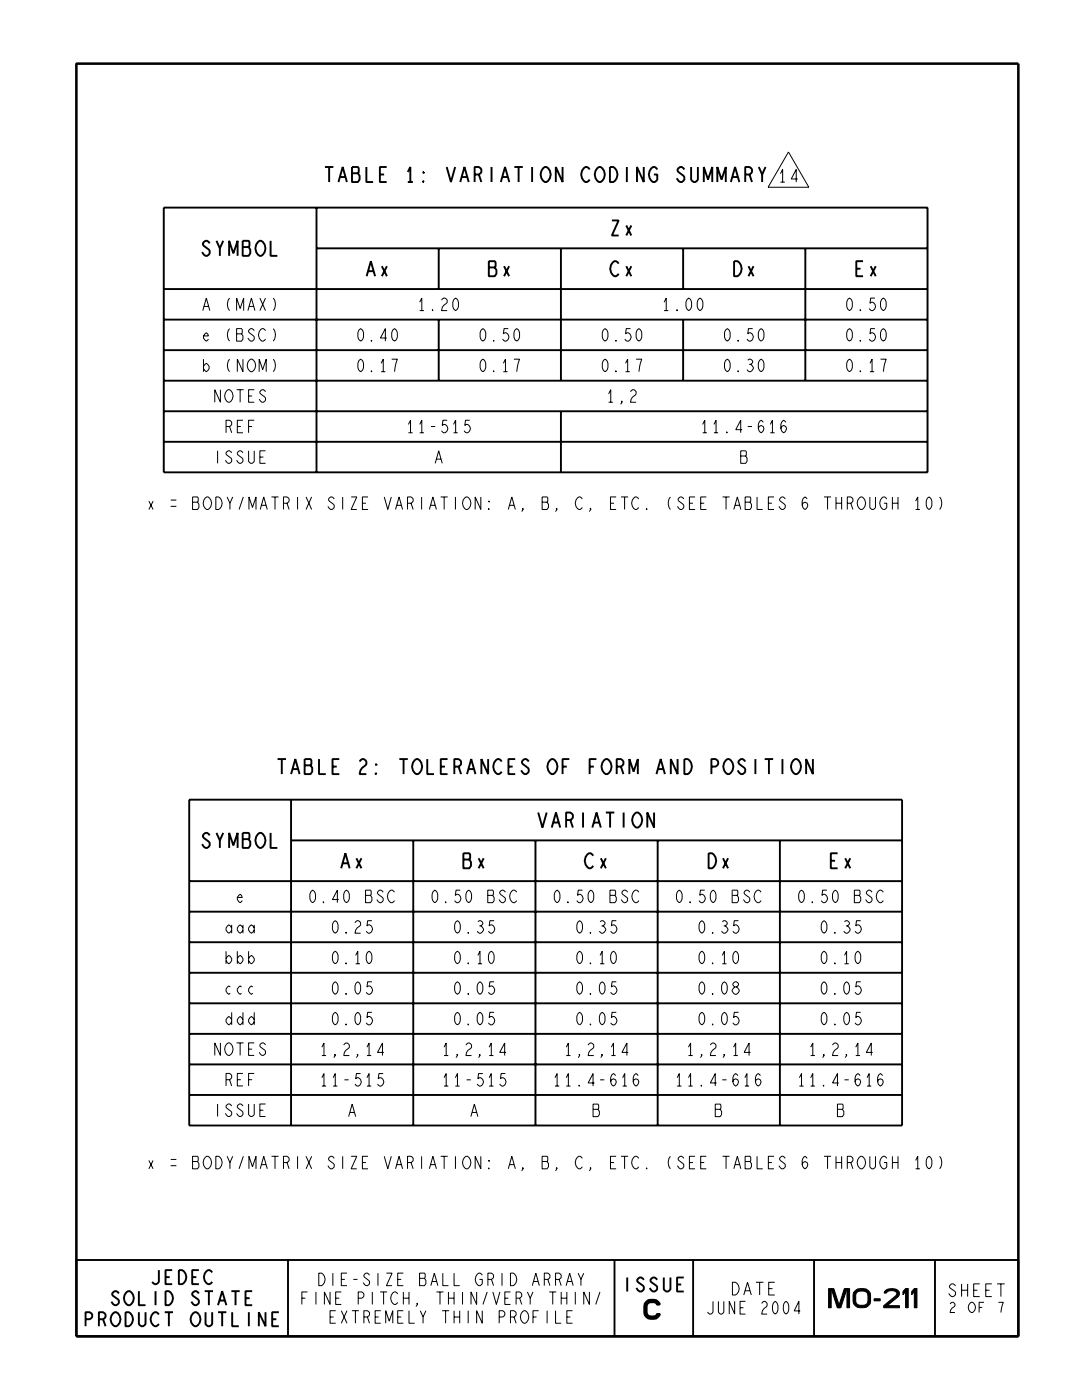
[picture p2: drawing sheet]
<svg xmlns="http://www.w3.org/2000/svg" width="216mm" height="279mm" viewBox="0 0 216 279" stroke-linecap="round" stroke-linejoin="round" font-family="sans-serif">
<g fill="none" stroke="#000" stroke-width=".38">
<path d="M64.8 33.3h1.7M65.7 33.3v3M67.5 36.3l.9-3 .8 3M67.9 35.3h1M70.2 33.3h1.2l.2 .3v.7l-.2 .3 .4 .5v.7l-.4 .5h-1.2zM70.2 34.6h1.2M73.1 33.3v3h1.4M75.8 34.8h.8M77.2 33.3h-1.4v3h1.4M81.4 34.3l.5-1v3M81.4 36.3h1M84.4 36.1l.2 .2h-.2z"/>
<path d="M84.4 34.3h.2v.3zM89.1 33.3l.9 3 .8-3M91.8 36.3l.9-3 .8 3M92.2 35.3h1M94.7 34.8h.8l.6-.5v-.5l-.6-.5h-.8v3M95.5 34.8l.6 1.5M98.1 33.3v3M99.9 36.3l.9-3 .8 3M100.3 35.3h1M102.6 33.3h1.7M103.5 33.3v3M106.2 33.3v3"/>
<path d="M108.4 33.6l.3-.3a1.08 1.08 0 0 1 1 .8 1.76 1.76 0 0 1-.7 2.2 1.08 1.08 0 0 1-1-.7 1.81 1.81 0 0 1 .4-2zM112.3 33.3v3l-1.4-3v3M117.7 33.8l-.6-.5a1.08 1.08 0 0 0-1 .8 1.76 1.76 0 0 0 .7 2.2h.3l.6-.5M119.2 33.6l.3-.3h.3a1.76 1.76 0 0 1 0 3h-.3a1.77 1.77 0 0 1-.3-2.7zM121.7 33.3a1.15 1.15 0 0 1 1.4 .8 1.76 1.76 0 0 1-.7 2.2h-.7zM125.1 33.3v3M128.5 33.3v3l-1.4-3v3M131.2 33.8l-.6-.5a1.08 1.08 0 0 0-1 .8 1.76 1.76 0 0 0 .7 2.2h.3l.6-.5v-1h-.7M136.6 33.8l-.6-.5a.73 .73 0 0 0-.8 .8l.5 .5a1.02 1.02 0 0 1 .7 1.5l-.4 .2a1.08 1.08 0 0 1-1-.7M137.9 33.3v2.5l.5 .5h.3l.6-.5v-2.5M140.4 36.3v-3l.9 2.5 .8-2.5v3M143.1 36.3v-3l.9 2.5 .8-2.5v3"/>
<path d="M145.8 36.3l.9-3 .8 3M146.2 35.3h1M148.7 34.8h.8l.6-.5v-.5l-.6-.5h-.8v3M149.5 34.8l.6 1.5M151.4 33.3l.7 1.5v1.5M152.8 33.3l-.7 1.5M32.7 41.4h152.4v52.9h-152.4zM32.7 57.7h152.4M41.8 48.6l-.5-.5a.73 .73 0 0 0-.8 .7l1.2 1 .1 .3v.5l-.5 .5h-.3l-.7-.8M43.2 48.1l.7 1.5v1.5M44.5 48.1l-.6 1.5M45.7 51.1v-3l.9 2.5 .8-2.5v3"/>
<path d="M48.4 48.1h1.2l.2 .2v.8l-.2 .2 .3 .5v.8l-.3 .5h-1.2zM48.4 49.3h1.2M51.5 48.3l.3-.2h.3a1.76 1.76 0 0 1 0 3h-.3a1.77 1.77 0 0 1-.3-2.8zM54 48.1v3h1.3M63.2 41.4v52.9M63.2 49.6h121.9M73.2 55.1l.8-3 .8 3M73.5 54.1h1M76.2 53.1l1 2M77.2 53.1l-1 2M87.5 49.6v8.1M97.5 52.1h1.2l.2 .3v.7l-.2 .3 .4 .5v.7l-.4 .5h-1.2z"/>
<path d="M97.5 53.4h1.2M100.6 53.1l1 2M101.6 53.1l-1 2M111.9 49.6v26.4M122.1 44h1.3l-1.3 3h1.3M123.4 52.6l-.5-.5h-.3a1.76 1.76 0 0 0 0 3h.3l.5-.5M125 45l1 2M125 53.1l1 2M126 45l-1 2M126 53.1l-1 2M136.3 49.6v8.1M146.5 52.1h.7a1.76 1.76 0 0 1 0 3h-.7z"/>
<path d="M149.3 53.1l1.1 2M150.4 53.1l-1.1 2M160.7 49.6v26.4M170.9 53.6h.8M172.2 52.1h-1.3v3h1.3M173.7 53.1l1 2M174.7 53.1l-1 2M32.7 76h152.4M32.7 69.9h152.4M32.7 63.8h152.4M87.5 63.8v12.2M136.3 63.8v12.2"/>
<path d="M32.7 88.2h152.4M32.7 82.1h152.4M111.9 82.1v12.2M37.8 159.6h142.2v65h-142.2zM55.4 151.5h1.7M56.2 151.5v3M58.1 159.6v65M58.1 154.5l.8-3 .9 3M58.4 153.5h1M60.8 151.5h1.2l.1 .2v.8l-.1 .2 .3 .5v.8l-.3 .5h-1.2zM60.8 152.7h1.2M63.7 151.5v3h1.3"/>
<path d="M66.4 153h.8M67.7 151.5h-1.3v3h1.3M71.8 152l.5-.5h.3l.5 .5a1.15 1.15 0 0 1-.8 1.2l-.4 .5-.1 .8h1.3M75 154.2l.1 .3h-.1zM75 152.5h.1v.2zM79.7 151.5h1.7M80.5 151.5v3M82.7 151.7l.4-.2a1.08 1.08 0 0 1 1 .7 1.76 1.76 0 0 1-.7 2.3 1.08 1.08 0 0 1-1-.8 1.81 1.81 0 0 1 .3-2zM85.3 151.5v3h1.3M88 153h.8M89.3 151.5h-1.3v3h1.3M90.7 153h.8l.5-.5v-.5l-.5-.5h-.8v3"/>
<path d="M91.5 153l.5 1.5M93.2 154.5l.8-3 .9 3M93.5 153.5h1M97.4 151.5v3l-1.3-3v3M100.1 152l-.5-.5h-.3a1.76 1.76 0 0 0 0 3h.3l.5-.5M101.5 153h.8M102.8 151.5h-1.3v3h1.3M105.5 152l-.5-.5a.73 .73 0 0 0-.8 .7l1.1 1 .2 .3v.5l-.5 .5h-.3l-.7-.8M109.7 151.7l.4-.2h.3a1.76 1.76 0 0 1 0 3h-.3a1.77 1.77 0 0 1-.4-2.8zM112.3 153h.8M113.6 151.5h-1.3v3M117.7 153h.8"/>
<path d="M119 151.5h-1.3v3M120.5 151.7l.4-.2a1.08 1.08 0 0 1 1 .7 1.76 1.76 0 0 1-.7 2.3 1.08 1.08 0 0 1-1-.8 1.81 1.81 0 0 1 .3-2zM123.1 153h.8l.5-.5v-.5l-.5-.5h-.8v3M123.9 153l.5 1.5M125.6 154.5v-3l.8 2.5 .9-2.5v3M131 154.5l.8-3 .9 3M131.3 153.5h1M135.2 151.5v3l-1.3-3v3M136.6 151.5h.6a1.76 1.76 0 0 1 0 3h-.6zM142 153h.8l.5-.5v-.5l-.5-.5h-.8v3M144.8 151.7l.4-.2h.3a1.76 1.76 0 0 1 0 3h-.3a1.77 1.77 0 0 1-.4-2.8zM148.7 152l-.5-.5a.73 .73 0 0 0-.8 .7l.5 .5a1.02 1.02 0 0 1 .6 1.5l-.3 .3h-.3l-.7-.8"/>
<path d="M150.7 151.5v3M152.6 151.5h1.7M153.4 151.5v3M156.1 151.5v3M158.3 151.7l.4-.2a1.08 1.08 0 0 1 1 .7 1.76 1.76 0 0 1-.7 2.3 1.08 1.08 0 0 1-1-.8 1.81 1.81 0 0 1 .3-2zM162.2 151.5v3l-1.3-3v3M37.8 175.9h142.2M41.8 166.7l-.5-.5a.73 .73 0 0 0-.8 .8l1.3 1.2v.5l-.5 .5a1.08 1.08 0 0 1-1-.7M43.2 166.2l.7 1.5v1.5M44.5 166.2l-.6 1.5M45.7 169.2v-3l.9 2.5 .8-2.5v3M48.4 166.2h1.2l.2 .3v.7l-.2 .3 .3 .5v.7l-.3 .5h-1.2z"/>
<path d="M48.4 167.5h1.2M51.5 166.5l.3-.3a1.08 1.08 0 0 1 1 .8 1.76 1.76 0 0 1-.7 2.2 1.08 1.08 0 0 1-1-.7 1.81 1.81 0 0 1 .4-2zM54 166.2v3h1.3M58.1 167.7h121.9M68.1 173.3l.8-3 .9 3M68.4 172.3h1M71.1 171.3l1 2M72.1 171.3l-1 2M82.5 167.7v56.9M92.5 170.3h1.1l.2 .2v.8l-.2 .2 .4 .5v.8l-.4 .5h-1.1zM92.5 171.5h1.1M95.5 171.3l1 2"/>
<path d="M96.5 171.3l-1 2M106.8 167.7v56.9M107.4 162.2l.8 3 .9-3M110.1 165.2l.8-3 .9 3M110.4 164.2h1M113 163.7h.8l.5-.5v-.5l-.5-.5h-.8v3M113.8 163.7l.5 1.5M116.3 162.2v3M118.2 165.2l.8-3 .9 3M118.4 170.8l-.5-.5a1.08 1.08 0 0 0-1.1 .7 1.76 1.76 0 0 0 .7 2.3h.4l.5-.5M118.5 164.2h1M119.9 171.3l1 2"/>
<path d="M120.9 162.2h1.7M120.9 171.3l-1 2M121.7 162.2v3M124.4 162.2v3M126.6 162.4l.4-.2a1.08 1.08 0 0 1 1 .7 1.76 1.76 0 0 1-.7 2.3h-.3a1.77 1.77 0 0 1-.4-2.8zM130.5 162.2v3l-1.3-3v3M131.2 167.7v56.9M141.4 170.3a1.15 1.15 0 0 1 1.3 .7 1.76 1.76 0 0 1-.6 2.3h-.7zM144.3 171.3l1 2M145.3 171.3l-1 2M155.6 167.7v56.9M165.8 171.8h.8"/>
<path d="M167.1 170.3h-1.3v3h1.3M168.7 171.3l1 2M169.7 171.3l-1 2M37.8 194.1h142.2M37.8 188h142.2M37.8 181.9h142.2M37.8 218.5h142.2M37.8 212.4h142.2M37.8 206.3h142.2M37.8 200.2h142.2M15.2 251.5h188v15.2h-188zM23.7 258.1l-.5-.4a.7 .7 0 0 0-.8 .7l1.2 .9 .1 .2v.5l-.5 .5h-.3l-.7-.7"/>
<path d="M25.2 257.9l.3-.2a1.42 1.42 0 0 1 1.2 1.4 1.42 1.42 0 0 1-1.2 1.4 1.61 1.61 0 0 1-.3-2.6zM27.7 257.7v2.8h1.3M31 257.7v2.8M31.7 253.5v2.3l-.5 .5h-.3l-.5-.5M33 257.7a1.35 1.35 0 0 1 1.4 .6 1.35 1.35 0 0 1 0 1.5l-.7 .7h-.7zM33 254.9h.9M34.4 253.5h-1.4v2.8h1.4M35.7 253.5a1.27 1.27 0 0 1 1.5 1.4 1.37 1.37 0 0 1-1.5 1.4zM38.3 254.9h.9M39.7 253.5h-1.4v2.8h1.4M39.7 258.1l-.5-.4a.7 .7 0 0 0-.9 .7l1.4 1.1v.5l-.5 .5a1.06 1.06 0 0 1-1-.7M40.8 257.7h1.7"/>
<path d="M41.7 257.7v2.8M42.3 253.9l-.5-.4a1.42 1.42 0 0 0-1.1 1.4 1.42 1.42 0 0 0 1.1 1.4l.5-.5M43.8 259.5h1M46.2 257.7h1.6M47 257.7v2.8M49 259.1h.8M50.3 257.7h-1.3v2.8h1.3M57.5 251.5v15.2M122.6 251.5v15.2M125.2 255v2.7M128.5 255.4l-.5-.4a.7 .7 0 0 0-.9 .7l1.2 .9 .2 .2v.5l-.5 .4h-.4l-.6-.7M131.1 255.4l-.5-.4a.7 .7 0 0 0-.8 .7l1.2 .9 .1 .2v.5l-.5 .4h-.3l-.7-.7"/>
<path d="M132.5 255v2.3l.5 .4h.3l.5-.4v-2.3M135.1 256.4h.8M136.4 255h-1.3v2.7h1.3M138.3 251.5v15.2M162.4 251.5v15.2M186.6 251.5v15.2M17.1 263.3h.8l.3-.3 .2-.2v-.5l-.2-.2-.3-.2h-.8v2.8M19.7 263.3h.9l.3-.3 .2-.2v-.5l-.2-.2-.3-.2h-.9v2.8M20.6 263.3l.5 1.4M22.6 262.1l.3-.2h.3a1.48 1.48 0 0 1 .9 1.5 1.48 1.48 0 0 1-1.2 1.3 1.61 1.61 0 0 1-.3-2.6zM25 261.9a1.4 1.4 0 0 1 1.4 2.1 1.14 1.14 0 0 1-1.4 .7zM27.7 261.9v2.3l.5 .5h.3l.5-.5v-2.3"/>
<path d="M31.7 262.3l-.5-.4a1.42 1.42 0 0 0-1.2 1.4 1.42 1.42 0 0 0 1.2 1.4l.5-.5M32.9 261.9h1.6M33.7 261.9v2.8M38.5 262.1l.3-.2a1.42 1.42 0 0 1 1.2 1.4 1.42 1.42 0 0 1-1.2 1.4 1.61 1.61 0 0 1-.3-2.6zM41 261.9v2.3l.5 .5h.3l.5-.5v-2.3M43.5 260.5l.8-2.8 .9 2.8M43.5 261.9h1.7M44.3 261.9v2.8M46.3 261.9v2.8h1.4M49.7 261.9v2.8M53 261.9v2.8l-1.4-2.8v2.8M54.3 263.3h.8"/>
<path d="M55.6 261.9h-1.3v2.8h1.3"/>
</g>
<g fill="none" stroke="#000" stroke-width=".2">
<path d="M155.7 34.7l.5-.9v2.6M155.7 36.4h.9M157.3 30.3l4.1 7.1h-8.1zM159.2 35.7h-1.3l1-1.9v2.6M45.8 59.5a2.02 2.02 0 0 0 0 2.5M51.9 59.5l1.1 2.5M53 59.5l-1.1 2.5M54.5 59.5a2.02 2.02 0 0 1 0 2.5M88.1 59.9l.4-.4h.3l.4 .4v.4a2.27 2.27 0 0 0-1.1 1.7h1.1M90.6 59.7l.3-.2 .3 .2a1.63 1.63 0 0 1-.3 2.3l-.3-.2a1.81 1.81 0 0 1 0-2.1zM137.2 59.7l.2-.2 .3 .2a1.63 1.63 0 0 1-.3 2.3l-.2-.2a1.81 1.81 0 0 1 0-2.1zM139.4 59.7l.3-.2 .3 .2a1.63 1.63 0 0 1-.3 2.3l-.3-.2a1.81 1.81 0 0 1 0-2.1z"/>
<path d="M169.2 59.7l.3-.2 .3 .2a1.63 1.63 0 0 1-.3 2.3l-.3-.2a1.81 1.81 0 0 1 0-2.1zM174.6 59.5h-.9l-.1 1 .3-.2a.83 .83 0 0 1 .8 .9 .83 .83 0 0 1-.8 .8l-.4-.4M176 59.7l.3-.2 .2 .2a1.63 1.63 0 0 1-.2 2.3l-.3-.2a1.81 1.81 0 0 1 0-2.1zM40.5 62l.7-2.5 .7 2.5M40.6 67h1l-.2-.4-.2-.2-.6 .6v.5l.6 .6 .4-.4M40.6 73.1l.6-.6 .5 .6v.5l-.5 .6-.6-.6M40.6 71.7v2.5M40.7 61.2h.9M44 77.8v2.5l-1.1-2.5v2.5M45.2 78l.3-.2a1.29 1.29 0 0 1 1 1.2 1.29 1.29 0 0 1-1 1.3 1.48 1.48 0 0 1-.3-2.3zM45.8 65.6a2.02 2.02 0 0 0 0 2.5M45.8 71.7a2.02 2.02 0 0 0 0 2.5"/>
<path d="M47.2 62v-2.5l.7 2.1 .7-2.1v2.5M47.2 65.6h1l.1 .2v.6l-.1 .2 .3 .4v.7l-.3 .4h-1zM47.2 66.6h1M47.2 77.8h1.4M47.9 77.8v2.5M48.5 71.7v2.5l-1.1-2.5v2.5M49.5 62l.7-2.5 .7 2.5M49.6 79h.7M49.7 71.9l.3-.2a1.29 1.29 0 0 1 1 1.2 1.29 1.29 0 0 1-1 1.3 1.47 1.47 0 0 1-.3-2.3zM49.7 61.2h.9M50.7 66l-.4-.4a.6 .6 0 0 0-.7 .6l.4 .4a.85 .85 0 0 1 .6 1.3l-.3 .2a.9 .9 0 0 1-.8-.6M50.7 77.8h-1.1v2.5h1.1"/>
<path d="M51.7 74.2v-2.5l.7 2.1 .7-2.1v2.5M53 66l-.4-.4h-.3a1.34 1.34 0 0 0-.8 1.3 1.34 1.34 0 0 0 1.1 1.2l.4-.4M53 78.2l-.4-.4a.6 .6 0 0 0-.7 .6l.4 .4a.85 .85 0 0 1 .5 1.3l-.2 .2a.9 .9 0 0 1-.9-.6M54.5 65.6a2.02 2.02 0 0 1 0 2.5M54.5 71.7a2.02 2.02 0 0 1 0 2.5M71.7 65.8l.3-.2 .3 .2a1.63 1.63 0 0 1-.3 2.3l-.3-.2a1.81 1.81 0 0 1 0-2.1zM71.7 71.9l.3-.2 .3 .2a1.63 1.63 0 0 1-.3 2.3l-.3-.2a1.81 1.81 0 0 1 0-2.1zM74.1 67.9l.1 .2h-.1zM74.1 74l.1 .2h-.1zM76.1 72.5l.4-.8v2.5M76.1 74.2h.8M77.2 67.5h-1.3l1-1.9v2.5"/>
<path d="M78.2 71.7h1.1l-.6 2.5M78.4 65.8l.3-.2 .3 .2a1.63 1.63 0 0 1-.3 2.3l-.3-.2a1.81 1.81 0 0 1 0-2.1zM83.7 60.3l.5-.8v2.5M83.7 62h.9M86.3 61.8l.1 .2h-.1zM96.1 71.9l.3-.2 .2 .2a1.63 1.63 0 0 1-.2 2.3l-.3-.2a1.81 1.81 0 0 1 0-2.1zM96.1 65.8l.3-.2 .2 .2a1.63 1.63 0 0 1-.2 2.3l-.3-.2a1.81 1.81 0 0 1 0-2.1zM98.5 74l.1 .2h-.1zM98.5 67.9l.1 .2h-.1zM100.4 72.5l.5-.8v2.5M100.4 74.2h.9M101.4 65.6h-.8l-.2 1 .3-.2a.83 .83 0 0 1 .9 .9 .83 .83 0 0 1-.9 .8l-.4-.4"/>
<path d="M102.5 71.7h1.2l-.6 2.5M102.8 65.8l.3-.2 .3 .2a1.63 1.63 0 0 1-.3 2.3l-.3-.2a1.81 1.81 0 0 1 0-2.1zM120.5 65.8l.2-.2 .3 .2a1.63 1.63 0 0 1-.3 2.3l-.2-.2a1.81 1.81 0 0 1 0-2.1zM120.5 71.9l.2-.2 .3 .2a1.63 1.63 0 0 1-.3 2.3l-.2-.2a1.81 1.81 0 0 1 0-2.1zM121.4 78.6l.5-.8v2.5M122.9 67.9l.1 .2h-.1zM122.9 74l.1 .2h-.1zM124.8 72.5l.4-.8v2.5M124.8 74.2h.9M125.8 78.2l.4-.4h.3l.4 .4a.96 .96 0 0 1-.7 1l-.3 .5-.1 .6h1.1M125.8 65.6h-.8l-.2 1 .3-.2a.83 .83 0 0 1 .8 .9 .83 .83 0 0 1-.8 .8l-.4-.4M126.9 71.7h1.2l-.6 2.5"/>
<path d="M127.2 65.8l.3-.2 .3 .2a1.63 1.63 0 0 1-.3 2.3l-.3-.2a1.81 1.81 0 0 1 0-2.1zM132.5 60.3l.4-.8v2.5M132.5 62h.9M135 61.8l.2 .2h-.2zM144.8 71.9l.3-.2 .3 .2a1.63 1.63 0 0 1-.3 2.3l-.3-.2a1.81 1.81 0 0 1 0-2.1zM144.8 65.8l.3-.2 .3 .2a1.63 1.63 0 0 1-.3 2.3l-.3-.2a1.81 1.81 0 0 1 0-2.1zM147.2 74l.2 .2h-.2zM147.2 67.9l.2 .2h-.2zM149.2 71.9l.3-.2a.6 .6 0 0 1 .7 .6l-.4 .4 .5 .6-.2 .7-.6 .2-.4-.4M149.5 72.7h.3M150.2 65.6h-.9l-.1 1 .3-.2a.83 .83 0 0 1 .8 .9 .83 .83 0 0 1-.8 .8l-.4-.4M151.6 71.9l.3-.2 .3 .2a1.63 1.63 0 0 1-.3 2.3l-.3-.2a1.81 1.81 0 0 1 0-2.1z"/>
<path d="M151.6 65.8l.3-.2 .3 .2a1.63 1.63 0 0 1-.3 2.3l-.3-.2a1.81 1.81 0 0 1 0-2.1zM169.2 71.9l.3-.2 .3 .2a1.63 1.63 0 0 1-.3 2.3l-.3-.2a1.81 1.81 0 0 1 0-2.1zM169.2 65.8l.3-.2 .3 .2a1.63 1.63 0 0 1-.3 2.3l-.3-.2a1.81 1.81 0 0 1 0-2.1zM171.6 61.8l.2 .2h-.2zM171.6 74l.2 .2h-.2zM171.6 67.9l.2 .2h-.2zM173.6 72.5l.4-.8v2.5M173.6 74.2h.8M174.6 65.6h-.9l-.1 1 .3-.2a.83 .83 0 0 1 .8 .9 .83 .83 0 0 1-.8 .8l-.4-.4M175.7 71.7h1.1l-.5 2.5M176 65.8l.3-.2 .2 .2a1.63 1.63 0 0 1-.2 2.3l-.3-.2a1.81 1.81 0 0 1 0-2.1zM34.1 99.8h1.1"/>
<path d="M38.4 99.2h1l.1 .2v.6l-.1 .2 .3 .4v.7l-.3 .4h-1zM41 99.4l.2-.2a1.29 1.29 0 0 1 1 1.2 1.29 1.29 0 0 1-1 1.3 1.47 1.47 0 0 1-.2-2.3zM43.1 99.2h.5a1.46 1.46 0 0 1 0 2.5h-.5zM43.4 90v2.5M45.1 85.1h.7l.4-.4v-.4l-.4-.4h-.7v2.5M45.3 99.2l.6 1.2v1.3M45.8 85.1l.4 1.3M46.2 90.4l-.4-.4a.61 .61 0 0 0-.7 .6l.4 .4a.85 .85 0 0 1 .6 1.3l-.3 .2a.9 .9 0 0 1-.8-.7M46.4 99.2l-.5 1.2M47.4 85.1h.7M48.5 83.9h-1.1v2.5h1.1M48.5 90.4l-.4-.4a.61 .61 0 0 0-.7 .6l.4 .4a.85 .85 0 0 1 .5 1.3l-.5 .2-.6-.7"/>
<path d="M48.5 99.2l-.8 2.5M49.6 90v2.1l.4 .4h.3l.4-.4v-2.1M49.6 85.1h.7M50.7 83.9h-1.1v2.5M51.9 91.2h.7M53 90h-1.1v2.5h1.1M54.2 99.2h1.4M54.9 99.2v2.5M59.4 99.2v2.5M61.1 99.2l1.1 2.5M62.2 99.2l-1.1 2.5M66.7 99.6l-.4-.4a.61 .61 0 0 0-.7 .6l.4 .4a.85 .85 0 0 1 .6 1.3l-.3 .2a.9 .9 0 0 1-.9-.6"/>
<path d="M68.4 99.2v2.5M70.1 99.2h1.1l-1.1 2.5h1.1M73.4 99.2h-1.1v2.5h1.1M76.7 99.2l.7 2.5 .7-2.5M81.5 84.7l.4-.8v2.5M81.5 86.4h.8M83.7 84.7l.5-.8v2.5M83.7 86.4h.9M84.1 99.2v2.5M86 85.1h.8M86.8 92.5l.7-2.5 .7 2.5M87.1 91.6h.9"/>
<path d="M87.9 99.2h1.4M88.6 99.2v2.5M89.2 83.9h-.8l-.2 1 .3-.2a.83 .83 0 0 1 .9 .8 .83 .83 0 0 1-.9 .9l-.4-.4M90.5 84.7l.4-.8v2.5M90.5 86.4h.8M90.9 99.2v2.5M92.7 99.4l.3-.2a1.29 1.29 0 0 1 1 1.2 1.29 1.29 0 0 1-1 1.3 1.47 1.47 0 0 1-.3-2.3zM93.7 83.9h-.8l-.2 1 .3-.2a.83 .83 0 0 1 .9 .8 .83 .83 0 0 1-.9 .9l-.4-.4M95.9 99.2v2.5l-1.1-2.5v2.5M108.2 99.2h1l.1 .2v.6l-.1 .2 .2 .4v.7l-.2 .4h-1zM116.2 99.6l-.4-.4a1.29 1.29 0 0 0-1 1.2 1.29 1.29 0 0 0 1 1.3l.4-.4M121.4 80.3h.9"/>
<path d="M122.9 99.2h-1.1v2.5h1.1M123.9 99.2h1.4M124.1 80.3l-.1-.2h.1v.2l-.3 .4M124.6 99.2v2.5M127.4 99.6l-.4-.4a1.29 1.29 0 0 0-1 1.2 1.29 1.29 0 0 0 1 1.3l.4-.4M133.8 99.2a2.02 2.02 0 0 0 0 2.5M136.4 99.6l-.4-.4a.61 .61 0 0 0-.7 .6l.4 .4a.85 .85 0 0 1 .6 1.3l-.3 .2a.9 .9 0 0 1-.8-.6M138.7 99.2h-1.1v2.5h1.1M140.2 84.7l.4-.8v2.5M140.2 86.4h.9M140.9 99.2h-1.1v2.5h1.1M142.5 84.7l.4-.8v2.5"/>
<path d="M142.5 86.4h.8M144.2 99.2h1.4M144.9 99.2v2.5M145 86.2l.1 .2h-.1zM147.8 90h1l.1 .2v.6l-.1 .2 .3 .4v.7l-.3 .4h-1zM147.8 91h1M148.1 85.7h-1.3l1-1.8v2.5M148.7 99.2h1l.1 .2v.6l-.1 .2 .2 .4v.7l-.2 .4h-1zM149.2 85.1h.9M151.1 99.2v2.5h1.1M152.3 84.3l-.4-.4-.3 .2a1.63 1.63 0 0 0 .3 2.3 .93 .93 0 0 0 .4-1.3l-.4-.2-.4 .2-.2 .4M153.7 84.7l.4-.8v2.5"/>
<path d="M153.7 86.4h.8M154.4 99.2h-1.1v2.5h1.1M156.7 99.6l-.4-.4a.61 .61 0 0 0-.7 .6l.9 .8 .2 .7-.4 .4h-.3l-.6-.6M156.8 84.3l-.4-.4-.3 .2a1.63 1.63 0 0 0 .3 2.3 .93 .93 0 0 0 .4-1.3l-.4-.2-.4 .2-.2 .4M161.1 99.6l-.5-.4-.3 .2a1.63 1.63 0 0 0 .3 2.3 .93 .93 0 0 0 .5-1.3l-.5-.2-.4 .2-.1 .4M164.4 99.2h1.4M165.1 99.2v2.5M166.8 99.2v2.5M167.9 99.2v2.5M171.5 99.4l.5-.2a1.34 1.34 0 0 1 .8 1.3 1.34 1.34 0 0 1-1.1 1.2 1.47 1.47 0 0 1-.2-2.3zM173.6 99.2v2.1l.4 .4h.3l.4-.4v-2.1M176.9 99.6l-.4-.4a1.29 1.29 0 0 0-1 1.2 1.29 1.29 0 0 0 1 1.3l.4-.4v-.9h-.5"/>
<path d="M178.1 99.2v2.5M179.2 99.2v2.5M185.1 99.4l.3-.2 .3 .2a1.63 1.63 0 0 1-.3 2.3l-.3-.2a1.81 1.81 0 0 1 0-2.1zM187.5 99.2a2.02 2.02 0 0 1 0 2.5M29.7 100l.8 1.7M30.5 100l-.8 1.7M34.1 101.1h1.1M38.4 100.2h1M49.7 101.7v-2.5l.7 2.1 .7-2.1v2.5M51.9 101.7l.7-2.5 .7 2.5M52.2 100.8h.9M56.6 100.4h.7l.4-.4v-.4l-.4-.4h-.7v2.5"/>
<path d="M57.3 100.4l.4 1.3M72.3 100.4h.7M78.9 101.7l.7-2.5 .7 2.5M79.2 100.8h.8M81.3 100.4h.7l.4-.4v-.4l-.4-.4h-.7v2.5M82 100.4l.4 1.3M85.7 101.7l.7-2.5 .7 2.5M86 100.8h.8M97.5 101.5l.1 .2h-.1zM97.5 100h.1v.2zM101.4 101.7l.7-2.5 .7 2.5M101.7 100.8h.9"/>
<path d="M104.4 101.7l-.2-.2h.2v.2l-.3 .4M108.2 100.2h1M111.1 101.7l-.1-.2h.1v.2l-.3 .4M117.9 101.7l-.2-.2h.2v.2l-.3 .4M121.8 100.4h.7M129 101.5l.1 .2h-.1zM137.6 100.4h.7M139.8 100.4h.7M146.4 101.7l.7-2.5 .7 2.5M146.7 100.8h.9M148.7 100.2h1M153.3 100.4h.7"/>
<path d="M166.8 100.4h1.1M169.1 100.4h.7l.4-.4v-.4l-.4-.4h-.7v2.5M169.8 100.4l.4 1.3M178.1 100.4h1.1M182.7 100l.4-.8v2.5M182.7 101.7h.8M47.4 179.1h.9l-.1-.4-.3-.2-.5 .6v.4l.5 .6 .4-.4M62.1 177.9l.3-.3 .3 .3a1.63 1.63 0 0 1-.3 2.2l-.3-.2a1.81 1.81 0 0 1 0-2zM64.5 179.9l.1 .2h-.1zM67.6 179.5h-1.3l1-1.9v2.5M68.9 177.9l.2-.3 .3 .3a1.63 1.63 0 0 1-.3 2.2l-.2-.2a1.81 1.81 0 0 1 0-2zM72.9 177.6h1l.2 .3v.6l-.2 .2 .3 .4v.6l-.3 .4h-1z"/>
<path d="M72.9 178.7h1M76.5 178.1l-.5-.5a.6 .6 0 0 0-.7 .7l.5 .4a.85 .85 0 0 1 .5 1.2l-.5 .2-.6-.6M78.7 178.1l-.4-.5a1.29 1.29 0 0 0-1 1.3 1.29 1.29 0 0 0 1 1.2l.4-.4M86.5 177.9l.3-.3 .3 .3a1.63 1.63 0 0 1-.3 2.2l-.3-.2a1.81 1.81 0 0 1 0-2zM88.9 179.9l.1 .2h-.1zM91.8 177.6h-.8l-.1 1.1 .2-.2a.83 .83 0 0 1 .9 .8 .83 .83 0 0 1-.9 .8l-.4-.4M93.2 177.9l.3-.3 .3 .3a1.63 1.63 0 0 1-.3 2.2l-.3-.2a1.81 1.81 0 0 1 0-2zM97.3 177.6h1l.2 .3v.6l-.2 .2 .3 .4v.6l-.3 .4h-1zM97.3 178.7h1M100.8 178.1l-.4-.5a.6 .6 0 0 0-.7 .7l.4 .4a.85 .85 0 0 1 .6 1.2l-.3 .2a.9 .9 0 0 1-.8-.6M103.1 178.1l-.4-.5a1.29 1.29 0 0 0-1 1.3 1.29 1.29 0 0 0 1 1.2l.4-.4M110.9 177.9l.3-.3 .2 .3a1.63 1.63 0 0 1-.2 2.2l-.3-.2a1.81 1.81 0 0 1 0-2z"/>
<path d="M113.3 179.9l.1 .2h-.1zM116.2 177.6h-.8l-.2 1.1 .3-.2a.83 .83 0 0 1 .9 .8 .83 .83 0 0 1-.9 .8l-.4-.4M117.6 177.9l.3-.3 .3 .3a1.63 1.63 0 0 1-.3 2.2l-.3-.2a1.81 1.81 0 0 1 0-2zM121.7 177.6h1l.1 .3v.6l-.1 .2 .3 .4v.6l-.3 .4h-1zM121.7 178.7h1M125.2 178.1l-.4-.5a.6 .6 0 0 0-.7 .7l1 .8 .1 .6-.4 .4h-.3l-.5-.6M127.5 178.1l-.4-.5a1.29 1.29 0 0 0-1 1.3 1.29 1.29 0 0 0 1 1.2l.4-.4M135.3 177.9l.2-.3 .3 .3a1.63 1.63 0 0 1-.3 2.2l-.2-.2a1.81 1.81 0 0 1 0-2zM137.7 179.9l.1 .2h-.1zM140.6 177.6h-.8l-.2 1.1 .3-.2a.83 .83 0 0 1 .9 .8 .83 .83 0 0 1-.9 .8l-.4-.4M142 177.9l.3-.3 .3 .3a1.63 1.63 0 0 1-.3 2.2l-.3-.2a1.81 1.81 0 0 1 0-2zM146.1 177.6h1l.1 .3v.6l-.1 .2 .3 .4v.6l-.3 .4h-1z"/>
<path d="M146.1 178.7h1M149.6 178.1l-.4-.5a.61 .61 0 0 0-.7 .7l.4 .4a.85 .85 0 0 1 .6 1.2l-.3 .2a.9 .9 0 0 1-.9-.6M151.9 178.1l-.5-.5a1.29 1.29 0 0 0-.9 1.3 1.29 1.29 0 0 0 .9 1.2l.5-.4M159.7 177.9l.2-.3 .3 .3a1.63 1.63 0 0 1-.3 2.2l-.2-.2a1.81 1.81 0 0 1 0-2zM162 179.9l.2 .2h-.2zM165 177.6h-.8l-.2 1.1 .3-.2a.83 .83 0 0 1 .8 .8 .83 .83 0 0 1-.8 .8l-.4-.4M166.4 177.9l.3-.3 .3 .3a1.63 1.63 0 0 1-.3 2.2l-.3-.2a1.81 1.81 0 0 1 0-2zM170.5 177.6h1l.1 .3v.6l-.1 .2 .2 .4v.6l-.2 .4h-1zM170.5 178.7h1M174 178.1l-.4-.5a.6 .6 0 0 0-.7 .7l1.1 1v.4l-.4 .4a.9 .9 0 0 1-.9-.6M176.2 178.1l-.4-.5a1.29 1.29 0 0 0-1 1.3 1.29 1.29 0 0 0 1 1.2l.4-.4M45.1 191.3l.6-.6 .5 .6v.4l-.5 .6-.6-.6"/>
<path d="M45.1 189.8v2.5M45.9 197l-.2-.2-.6 .6v.4l.3 .4 .3 .2 .2-.2M46.2 185.2l-.5-.6-.6 .6v.4l.6 .6 .5-.6M46.2 184.6v1.6M47.4 191.3l.5-.6 .6 .6v.4l-.6 .6-.5-.6M47.4 189.8v2.5M48.2 197l-.3-.2-.5 .6v.4l.2 .4 .3 .2 .3-.2M48.5 185.2l-.6-.6-.5 .6v.4l.5 .6 .6-.6M48.5 184.6v1.6M49.6 191.3l.6-.6 .5 .6v.4l-.5 .6-.6-.6M49.6 189.8v2.5M50.4 197l-.2-.2-.6 .6v.4l.3 .4 .3 .2 .2-.2"/>
<path d="M50.7 185.2l-.5-.6-.6 .6v.4l.6 .6 .5-.6M50.7 184.6v1.6M66.6 184l.3-.3 .3 .3a1.64 1.64 0 0 1-.3 2.2l-.3-.2a1.81 1.81 0 0 1 0-2zM66.6 196.1l.3-.2 .3 .2a1.63 1.63 0 0 1-.3 2.3l-.3-.2a1.81 1.81 0 0 1 0-2.1zM66.6 190l.3-.2 .3 .2a1.63 1.63 0 0 1-.3 2.3l-.3-.2a1.81 1.81 0 0 1 0-2.1zM69 186l.1 .2h-.1zM69 198.2l.1 .2h-.1zM69 192.1l.1 .2h-.1zM70.8 184.2l.5-.5h.2l.5 .5a.96 .96 0 0 1-.7 1l-.3 .4-.2 .6h1.2M71 190.7l.4-.9v2.5M71 192.3h.8M71.1 196.1l.3-.2 .3 .2a1.63 1.63 0 0 1-.3 2.3l-.3-.2a1.81 1.81 0 0 1 0-2.1z"/>
<path d="M73.4 190l.2-.2 .3 .2a1.63 1.63 0 0 1-.3 2.3l-.2-.2a1.81 1.81 0 0 1 0-2.1zM74.2 183.7h-.8l-.2 1.1 .3-.2a.83 .83 0 0 1 .8 .8 .83 .83 0 0 1-.8 .8l-.4-.4M74.2 195.9h-.8l-.2 1.1 .3-.2a.83 .83 0 0 1 .8 .8 .83 .83 0 0 1-.8 .8l-.4-.4M91 184l.3-.3 .3 .3a1.63 1.63 0 0 1-.3 2.2l-.3-.2a1.81 1.81 0 0 1 0-2zM91 196.1l.3-.2 .3 .2a1.63 1.63 0 0 1-.3 2.3l-.3-.2a1.81 1.81 0 0 1 0-2.1zM91 190l.3-.2 .3 .2a1.63 1.63 0 0 1-.3 2.3l-.3-.2a1.81 1.81 0 0 1 0-2.1zM93.4 186l.1 .2h-.1zM93.4 198.2l.1 .2h-.1zM93.4 192.1l.1 .2h-.1zM95.4 184l.2-.3a.6 .6 0 0 1 .7 .7l-.4 .4 .6 .6v.2a.65 .65 0 0 1-.6 .6 .65 .65 0 0 1-.7-.4M95.4 190.7l.4-.9v2.5M95.4 192.3h.8"/>
<path d="M95.5 196.1l.3-.2 .3 .2a1.63 1.63 0 0 1-.3 2.3l-.3-.2a1.81 1.81 0 0 1 0-2.1zM95.6 184.8h.3M97.7 190l.3-.2 .3 .2a1.63 1.63 0 0 1-.3 2.3l-.3-.2a1.81 1.81 0 0 1 0-2.1zM98.6 183.7h-.9l-.1 1.1 .3-.2a.83 .83 0 0 1 .8 .8 .83 .83 0 0 1-.8 .8l-.4-.4M98.6 195.9h-.9l-.1 1.1 .3-.2a.83 .83 0 0 1 .8 .8 .83 .83 0 0 1-.8 .8l-.4-.4M115.4 184l.3-.3 .2 .3a1.63 1.63 0 0 1-.2 2.2l-.3-.2a1.81 1.81 0 0 1 0-2zM115.4 196.1l.3-.2 .2 .2a1.63 1.63 0 0 1-.2 2.3l-.3-.2a1.81 1.81 0 0 1 0-2.1zM115.4 190l.3-.2 .2 .2a1.63 1.63 0 0 1-.2 2.3l-.3-.2a1.81 1.81 0 0 1 0-2.1zM117.8 186l.1 .2h-.1zM117.8 198.2l.1 .2h-.1zM117.8 192.1l.1 .2h-.1zM119.7 184l.3-.3a.6 .6 0 0 1 .7 .7l-.4 .4 .6 .6-.3 .6-.6 .2-.4-.4"/>
<path d="M119.7 190.7l.5-.9v2.5M119.7 192.3h.9M119.9 196.1l.3-.2 .2 .2a1.63 1.63 0 0 1-.2 2.3l-.3-.2a1.81 1.81 0 0 1 0-2.1zM120 184.8h.3M122.1 190l.3-.2 .3 .2a1.63 1.63 0 0 1-.3 2.3l-.3-.2a1.81 1.81 0 0 1 0-2.1zM123 183.7h-.9l-.1 1.1 .3-.2a.83 .83 0 0 1 .8 .8 .83 .83 0 0 1-.8 .8l-.4-.4M123 195.9h-.9l-.1 1.1 .3-.2a.83 .83 0 0 1 .8 .8 .83 .83 0 0 1-.8 .8l-.4-.4M139.8 184l.2-.3 .3 .3a1.64 1.64 0 0 1-.3 2.2l-.2-.2a1.81 1.81 0 0 1 0-2zM139.8 196.1l.2-.2 .3 .2a1.63 1.63 0 0 1-.3 2.3l-.2-.2a1.81 1.81 0 0 1 0-2.1zM139.8 190l.2-.2 .3 .2a1.63 1.63 0 0 1-.3 2.3l-.2-.2a1.81 1.81 0 0 1 0-2.1zM142.2 186l.1 .2h-.1zM142.2 198.2l.1 .2h-.1z"/>
<path d="M142.2 192.1l.1 .2h-.1zM144.1 184l.3-.3a.6 .6 0 0 1 .7 .7l-.4 .4 .6 .6v.2a.65 .65 0 0 1-.6 .6 .65 .65 0 0 1-.7-.4M144.1 190.7l.4-.9v2.5M144.1 192.3h.9M144.3 196.1l.2-.2 .3 .2a1.63 1.63 0 0 1-.3 2.3l-.2-.2a1.81 1.81 0 0 1 0-2.1zM144.4 184.8h.3M146.4 197.2l.3-.2a.83 .83 0 0 1 .8 .8l-.6 .6a.83 .83 0 0 1-.8-.8zM146.5 190l.3-.2 .3 .2a1.63 1.63 0 0 1-.3 2.3l-.3-.2a1.81 1.81 0 0 1 0-2.1zM146.7 197l-.5-.4a.6 .6 0 0 1 .7-.7l.5 .5v.2l-.5 .4M147.4 183.7h-.9l-.1 1.1 .3-.2a.83 .83 0 0 1 .8 .8 .83 .83 0 0 1-.8 .8l-.5-.4M164.2 184l.2-.3 .3 .3a1.63 1.63 0 0 1-.3 2.2l-.2-.2a1.81 1.81 0 0 1 0-2zM164.2 196.1l.2-.2 .3 .2a1.63 1.63 0 0 1-.3 2.3l-.2-.2a1.81 1.81 0 0 1 0-2.1z"/>
<path d="M164.2 190l.2-.2 .3 .2a1.63 1.63 0 0 1-.3 2.3l-.2-.2a1.81 1.81 0 0 1 0-2.1zM166.5 186l.2 .2h-.2zM166.5 198.2l.2 .2h-.2zM166.5 192.1l.2 .2h-.2zM168.5 184l.3-.3a.6 .6 0 0 1 .7 .7l-.4 .4a.71 .71 0 0 1 .5 1 .71 .71 0 0 1-1.1 .2l-.1-.2M168.5 190.7l.4-.9v2.5M168.5 192.3h.9M168.7 196.1l.2-.2 .3 .2a1.63 1.63 0 0 1-.3 2.3l-.2-.2a1.81 1.81 0 0 1 0-2.1zM168.8 184.8h.3M170.9 190l.3-.2 .3 .2a1.63 1.63 0 0 1-.3 2.3l-.3-.2a1.81 1.81 0 0 1 0-2.1zM171.7 183.7h-.8l-.1 1.1 .2-.2a.83 .83 0 0 1 .9 .8 .83 .83 0 0 1-.9 .8l-.4-.4M171.7 195.9h-.8l-.1 1.1 .2-.2a.83 .83 0 0 1 .9 .8 .83 .83 0 0 1-.9 .8l-.4-.4"/>
<path d="M44 208.1v2.5l-1.1-2.5v2.5M45.1 215.5h.7l.4-.4v-.5l-.4-.4h-.7v2.5M45.2 208.3l.6-.2a1.34 1.34 0 0 1 .7 1.4 1.34 1.34 0 0 1-1 1.1 1.47 1.47 0 0 1-.3-2.3zM45.8 215.5l.4 1.2M46.2 203.5l-.5-.6-.6 .6v.4l.6 .6 .5-.6M46.2 202v2.5M47.2 208.1h1.4M47.4 215.5h.7M47.9 208.1v2.5M48.5 214.2h-1.1v2.5h1.1M48.5 203.5l-.6-.6-.5 .6v.4l.5 .6 .6-.6M48.5 202v2.5"/>
<path d="M49.6 209.4h.7M49.6 215.5h.7M50.7 208.1h-1.1v2.5h1.1M50.7 214.2h-1.1v2.5M50.7 203.5l-.5-.6-.6 .6v.4l.6 .6 .5-.6M50.7 202v2.5M53 208.5l-.4-.4a.6 .6 0 0 0-.7 .7l1.1 1v.4l-.4 .4a.9 .9 0 0 1-.9-.6M64.2 209l.4-.8v2.5M64.2 215.1l.4-.8v2.5M64.2 210.7h.9M64.2 216.8h.9M66.5 215.1l.4-.8v2.5"/>
<path d="M66.5 216.8h.8M66.6 202.2l.3-.2 .3 .2a1.63 1.63 0 0 1-.3 2.3l-.3-.2a1.81 1.81 0 0 1 0-2.1zM66.9 210.7l-.1-.3h.1v.3l-.3 .4M68.6 208.6l.4-.4h.3l.4 .4a.96 .96 0 0 1-.7 1l-.3 .4-.1 .7h1.1M68.7 215.5h.9M69 204.3l.1 .2h-.1zM71.1 202.2l.3-.2 .3 .2a1.63 1.63 0 0 1-.3 2.3l-.3-.2a1.81 1.81 0 0 1 0-2.1zM71.4 210.7l-.1-.3h.1v.3l-.3 .4M72 214.3h-.9l-.1 1 .3-.2a.83 .83 0 0 1 .8 .8 .83 .83 0 0 1-.8 .9l-.5-.5M73.2 209l.4-.8v2.5M73.2 215.1l.4-.8v2.5M73.2 210.7h.9"/>
<path d="M73.2 216.8h.9M74.2 202h-.8l-.2 1.1 .3-.2a.83 .83 0 0 1 .8 .8 .83 .83 0 0 1-.8 .8l-.4-.4M76.5 214.3h-.9l-.1 1 .3-.2a.83 .83 0 0 1 .8 .8 .83 .83 0 0 1-.8 .9l-.5-.5M76.6 210h-1.3l1-1.8v2.5M88.6 209l.4-.8v2.5M88.6 215.1l.4-.8v2.5M88.6 210.7h.9M88.6 216.8h.9M90.9 215.1l.4-.8v2.5M90.9 216.8h.8M91 202.2l.3-.2 .3 .2a1.63 1.63 0 0 1-.3 2.3l-.3-.2a1.81 1.81 0 0 1 0-2.1zM91.3 210.7l-.2-.3h.2v.3l-.3 .4"/>
<path d="M93 208.6l.4-.4h.3l.4 .4a.96 .96 0 0 1-.7 1l-.3 .4-.1 .7h1.1M93.1 215.5h.9M93.4 204.3l.1 .2h-.1zM95.5 202.2l.3-.2 .3 .2a1.63 1.63 0 0 1-.3 2.3l-.3-.2a1.81 1.81 0 0 1 0-2.1zM95.8 210.7l-.2-.3h.2v.3l-.3 .4M96.3 214.3h-.8l-.1 1 .2-.2a.83 .83 0 0 1 .9 .8 .83 .83 0 0 1-.9 .9l-.4-.5M97.6 209l.4-.8v2.5M97.6 215.1l.4-.8v2.5M97.6 210.7h.9M97.6 216.8h.9M98.6 202h-.9l-.1 1.1 .3-.2a.83 .83 0 0 1 .8 .8 .83 .83 0 0 1-.8 .8l-.4-.4M100.8 214.3h-.8l-.1 1 .2-.2a.83 .83 0 0 1 .9 .8 .83 .83 0 0 1-.9 .9l-.4-.5"/>
<path d="M101 210h-1.3l1-1.8v2.5M110.7 215.1l.5-.8v2.5M110.7 216.8h.9M113 209l.4-.8v2.5M113 215.1l.4-.8v2.5M113 210.7h.8M113 216.8h.8M115.4 202.2l.3-.2 .2 .2a1.63 1.63 0 0 1-.2 2.3l-.3-.2a1.81 1.81 0 0 1 0-2.1zM115.5 216.5l.2 .3h-.2zM115.7 210.7l-.2-.3h.2v.3l-.3 .4M117.4 208.6l.4-.4h.3l.4 .4a.96 .96 0 0 1-.7 1l-.3 .4-.1 .7h1.1M117.8 204.3l.1 .2h-.1z"/>
<path d="M118.6 216.1h-1.2l.9-1.8v2.5M119.7 215.5h.9M119.9 202.2l.3-.2 .2 .2a1.63 1.63 0 0 1-.2 2.3l-.3-.2a1.81 1.81 0 0 1 0-2.1zM120.2 210.7l-.2-.3h.2v.3l-.3 .4M122 209l.4-.8v2.5M122 210.7h.8M122.8 214.7l-.4-.4-.3 .2a1.63 1.63 0 0 0 .3 2.3 .93 .93 0 0 0 .4-1.3l-.4-.2-.4 .2-.1 .4M123 202h-.9l-.1 1.1 .3-.2a.83 .83 0 0 1 .8 .8 .83 .83 0 0 1-.8 .8l-.4-.4M124.2 215.1l.5-.8v2.5M124.2 216.8h.9M125.4 210h-1.3l1-1.8v2.5M127.3 214.7l-.4-.4-.3 .2a1.63 1.63 0 0 0 .3 2.3 .93 .93 0 0 0 .4-1.3l-.4-.2-.4 .2-.1 .4"/>
<path d="M135.1 215.1l.4-.8v2.5M135.1 216.8h.9M137.4 209l.4-.8v2.5M137.4 215.1l.4-.8v2.5M137.4 210.7h.8M137.4 216.8h.8M139.8 202.2l.2-.2 .3 .2a1.63 1.63 0 0 1-.3 2.3l-.2-.2a1.81 1.81 0 0 1 0-2.1zM139.9 216.5l.1 .3h-.1zM140 210.7l-.1-.3h.1v.3l-.2 .4M141.7 208.6l.5-.4h.2l.5 .4a.96 .96 0 0 1-.7 1l-.3 .4-.2 .7h1.2M142.2 204.3l.1 .2h-.1zM143 216.1h-1.3l1-1.8v2.5"/>
<path d="M144.1 215.5h.9M144.3 202.2l.2-.2 .3 .2a1.63 1.63 0 0 1-.3 2.3l-.2-.2a1.81 1.81 0 0 1 0-2.1zM144.5 210.7l-.1-.3h.1v.3l-.2 .4M146.4 209l.4-.8v2.5M146.4 210.7h.8M147.2 214.7l-.4-.4-.3 .2a1.63 1.63 0 0 0 .3 2.3 .93 .93 0 0 0 .4-1.3l-.4-.2-.4 .2-.2 .4M147.4 202h-.9l-.1 1.1 .3-.2a.83 .83 0 0 1 .8 .8 .83 .83 0 0 1-.8 .8l-.5-.4M148.6 215.1l.4-.8v2.5M148.6 216.8h.9M149.8 210h-1.3l1-1.8v2.5M151.7 214.7l-.4-.4-.3 .2a1.63 1.63 0 0 0 .3 2.3 .93 .93 0 0 0 .4-1.3l-.4-.2-.4 .2-.2 .4M159.5 215.1l.4-.8v2.5"/>
<path d="M159.5 216.8h.9M161.8 209l.4-.8v2.5M161.8 215.1l.4-.8v2.5M161.8 210.7h.8M161.8 216.8h.8M164.2 202.2l.2-.2 .3 .2a1.63 1.63 0 0 1-.3 2.3l-.2-.2a1.81 1.81 0 0 1 0-2.1zM164.3 216.5l.1 .3h-.1zM164.4 210.7l-.1-.3h.1v.3l-.2 .4M166.1 208.6l.4-.4h.3l.4 .4a.96 .96 0 0 1-.7 1l-.2 .4-.2 .7h1.1M166.5 204.3l.2 .2h-.2zM167.4 216.1h-1.3l1-1.8v2.5M168.5 215.5h.9"/>
<path d="M168.7 202.2l.2-.2 .3 .2a1.63 1.63 0 0 1-.3 2.3l-.2-.2a1.81 1.81 0 0 1 0-2.1zM168.9 210.7l-.1-.3h.1v.3l-.2 .4M170.8 209l.4-.8v2.5M170.8 210.7h.8M171.6 214.7l-.4-.4-.3 .2a1.63 1.63 0 0 0 .3 2.3 .93 .93 0 0 0 .4-1.3l-.4-.2-.4 .2-.2 .4M171.7 202h-.8l-.1 1.1 .2-.2a.83 .83 0 0 1 .9 .8 .83 .83 0 0 1-.9 .8l-.4-.4M173 215.1l.4-.8v2.5M173 216.8h.9M174.1 210h-1.2l1-1.8v2.5M176.1 214.7l-.4-.4-.3 .2a1.63 1.63 0 0 0 .3 2.3 .93 .93 0 0 0 .4-1.3l-.4-.2-.4 .2-.2 .4M29.7 231.6l.8 1.7M30.5 231.6l-.8 1.7"/>
<path d="M34.1 232.6h1.1M34.1 231.4h1.1M38.4 230.8h1l.1 .2v.6l-.1 .2 .3 .4v.6l-.3 .5h-1zM38.4 231.8h1M41 231l.2-.2a1.29 1.29 0 0 1 1 1.2 1.29 1.29 0 0 1-1 1.3 1.48 1.48 0 0 1-.2-2.3zM43.1 230.8h.5a1.46 1.46 0 0 1 0 2.5h-.5zM43.4 220.3v2.5M45.3 230.8l.6 1.2v1.3M46.2 220.7l-.4-.4a.6 .6 0 0 0-.7 .6l1 .9 .1 .6-.4 .4h-.3l-.5-.6M46.4 230.8l-.5 1.2M48.5 220.7l-.4-.4a.6 .6 0 0 0-.7 .6l1.1 1.1v.4l-.4 .4a.9 .9 0 0 1-.9-.6M48.5 230.8l-.8 2.5"/>
<path d="M49.6 220.3v2.1l.4 .4h.3l.4-.4v-2.1M49.7 233.3v-2.5l.7 2 .7-2v2.5M51.9 221.6h.7M51.9 233.3l.7-2.5 .7 2.5M52.2 232.4h.9M53 220.3h-1.1v2.5h1.1M54.2 230.8h1.4M54.9 230.8v2.5M56.6 232h.7l.4-.4v-.4l-.4-.4h-.7v2.5M57.3 232l.4 1.3M59.4 230.8v2.5M61.1 230.8l1.1 2.5"/>
<path d="M62.2 230.8l-1.1 2.5M66.7 231.2l-.4-.4a.61 .61 0 0 0-.7 .6l.4 .4a.85 .85 0 0 1 .6 1.3l-.6 .2-.6-.7M68.4 230.8v2.5M69.6 222.8l.7-2.5 .7 2.5M69.8 222h.9M70.1 230.8h1.1l-1.1 2.5h1.1M72.3 232h.7M73.4 230.8h-1.1v2.5h1.1M76.7 230.8l.7 2.5 .7-2.5M78.9 233.3l.7-2.5 .7 2.5M79.2 232.4h.8M81.3 232h.7l.4-.4v-.4l-.4-.4h-.7v2.5"/>
<path d="M82 232l.4 1.3M84.1 230.8v2.5M85.7 233.3l.7-2.5 .7 2.5M86 232.4h.8M87.9 230.8h1.4M88.6 230.8v2.5M90.9 230.8v2.5M92.7 231l.3-.2a1.29 1.29 0 0 1 1 1.2 1.29 1.29 0 0 1-1 1.3 1.48 1.48 0 0 1-.3-2.3zM94 222.8l.7-2.5 .7 2.5M94.2 222h.9M95.9 230.8v2.5l-1.1-2.5v2.5M97.5 233.1l.1 .2h-.1z"/>
<path d="M97.5 231.6h.1v.2zM101.4 233.3l.7-2.5 .7 2.5M101.7 232.4h.9M104.4 233.3l-.2-.2h.2v.2l-.3 .4M108.2 230.8h1l.1 .2v.6l-.1 .2 .2 .4v.6l-.2 .5h-1zM108.2 231.8h1M111.1 233.3l-.1-.2h.1v.2l-.3 .4M116.2 231.2l-.4-.4h-.3a1.34 1.34 0 0 0-.8 1.3 1.34 1.34 0 0 0 1.1 1.2l.4-.5M117.9 233.3l-.2-.2h.2v.2l-.3 .4M118.3 220.3h1l.2 .3v.6l-.2 .2 .3 .4v.6l-.3 .4h-1zM118.3 221.4h1M121.8 232h.7"/>
<path d="M122.9 230.8h-1.1v2.5h1.1M123.9 230.8h1.4M124.6 230.8v2.5M127.4 231.2l-.4-.4a1.28 1.28 0 0 0-1 1.2 1.28 1.28 0 0 0 1 1.3l.4-.5M129 233.1l.1 .2h-.1zM133.8 230.8a2.02 2.02 0 0 0 0 2.5M136.4 231.2l-.4-.4a.61 .61 0 0 0-.7 .6l1 .8 .1 .6-.4 .5h-.3l-.5-.7M137.6 232h.7M138.7 230.8h-1.1v2.5h1.1M139.8 232h.7M140.9 230.8h-1.1v2.5h1.1M142.7 220.3h1l.1 .3v.6l-.1 .2 .3 .4v.6l-.3 .4h-1z"/>
<path d="M142.7 221.4h1M144.2 230.8h1.4M144.9 230.8v2.5M146.4 233.3l.7-2.5 .7 2.5M146.7 232.4h.9M148.7 230.8h1l.1 .2v.6l-.1 .2 .2 .4v.6l-.2 .5h-1zM148.7 231.8h1M151.1 230.8v2.5h1.1M153.3 232h.7M154.4 230.8h-1.1v2.5h1.1M156.7 231.2l-.4-.4a.61 .61 0 0 0-.7 .6l.4 .4a.85 .85 0 0 1 .5 1.3l-.2 .2a.9 .9 0 0 1-.9-.7M161.1 231.2l-.5-.4-.3 .2a1.63 1.63 0 0 0 .3 2.3 .93 .93 0 0 0 .5-1.3l-.5-.2-.4 .2-.1 .4"/>
<path d="M164.4 230.8h1.4M165.1 230.8v2.5M166.8 232h1.1M166.8 230.8v2.5M167.1 220.3h1l.1 .3v.6l-.1 .2 .3 .4v.6l-.3 .4h-1zM167.1 221.4h1M167.9 230.8v2.5M169.1 232h.7l.4-.4v-.4l-.4-.4h-.7v2.5M169.8 232l.4 1.3M171.5 231l.5-.2a1.34 1.34 0 0 1 .8 1.3 1.34 1.34 0 0 1-1.1 1.2 1.47 1.47 0 0 1-.2-2.3zM173.6 230.8v2l.4 .5h.3l.4-.5v-2M176.9 231.2l-.4-.4a1.28 1.28 0 0 0-1 1.2 1.28 1.28 0 0 0 1 1.3l.4-.5v-.8h-.5"/>
<path d="M178.1 232h1.1M178.1 230.8v2.5M179.2 230.8v2.5M182.7 231.6l.4-.8v2.5M182.7 233.3h.8M185.1 231l.3-.2 .3 .2a1.63 1.63 0 0 1-.3 2.3l-.3-.2a1.81 1.81 0 0 1 0-2.1zM187.5 230.8a2.02 2.02 0 0 1 0 2.5M60.2 259.1h.7M61.4 257.8h-1.2v2.5M63 257.8v2.5M63.6 254.1a1.25 1.25 0 0 1 1.2 .7 1.25 1.25 0 0 1-.2 1.4l-.4 .4h-.6zM65.9 257.8v2.5l-1.2-2.5v2.5"/>
<path d="M66.4 254.1v2.5M67 259.1h.7M68.1 257.8h-1.1v2.5h1.1M68.1 255.3h.7M69.2 254.1h-1.1v2.5h1.1M70.5 255.3h.8M71.5 259.1h.7l.4-.4v-.5l-.4-.4h-.7v2.5M73.7 254.5l-.4-.4a.61 .61 0 0 0-.7 .6l.4 .4a.85 .85 0 0 1 .6 1.3l-.3 .2a.9 .9 0 0 1-.8-.6M74.3 257.8v2.5M75.4 254.1v2.5M75.8 257.8h1.4M76.5 257.8v2.5"/>
<path d="M77.1 254.1h1.1l-1.1 2.5h1.1M79.4 258.2l-.5-.4a1.29 1.29 0 0 0-.9 1.3 1.29 1.29 0 0 0 .9 1.2l.5-.4M79.4 255.3h.7M80.5 254.1h-1.1v2.5h1.1M80.5 259.1h1.1M80.5 257.8v2.5M81.6 257.8v2.5M83.7 254.1h1l.1 .2v.6l-.1 .2 .3 .4v.7l-.3 .4h-1zM83.7 255.1h1M86 256.6l.7-2.5 .7 2.5M86.2 255.7h.9M87.1 257.8h1.4"/>
<path d="M87.8 257.8v2.5M88.4 254.1v2.5h1.1M89.5 259.1h1.1M89.5 257.8v2.5M90.6 254.1v2.5h1.1M90.6 257.8v2.5M92.3 257.8v2.5M95.1 257.8v2.5l-1.1-2.5v2.5M96.2 254.5l-.4-.4a1.29 1.29 0 0 0-1 1.2 1.29 1.29 0 0 0 1 1.3l.4-.4v-.9h-.5M97.2 257.8l-.8 2.5M97.4 255.3h.7l.4-.4v-.4l-.4-.4h-.7v2.5M98.1 255.3l.4 1.3"/>
<path d="M98.3 257.8l.7 2.5 .7-2.5M100.2 254.1v2.5M100.7 259.1h.7M101.9 254.1a1.25 1.25 0 0 1 1.1 .7 1.25 1.25 0 0 1-.2 1.4l-.4 .4h-.5zM101.9 257.8h-1.2v2.5h1.2M103 259.1h.7l.4-.4v-.5l-.4-.4h-.7v2.5M103.7 259.1l.4 1.2M105.2 257.8l.6 1.3v1.2M106.2 256.6l.7-2.5 .7 2.5M106.4 257.8l-.6 1.3M106.5 255.7h.8M108.6 255.3h.7l.4-.4v-.4l-.4-.4h-.7v2.5"/>
<path d="M109.3 255.3l.4 1.3M109.6 257.8h1.4M110.3 257.8v2.5M110.9 255.3h.7l.4-.4v-.4l-.4-.4h-.7v2.5M111.6 255.3l.4 1.3M112 259.1h1.1M112 257.8v2.5M113 256.6l.7-2.5 .7 2.5M113.1 257.8v2.5M113.2 255.7h.9M114.8 257.8v2.5M115.4 254.1l.5 1.2v1.3"/>
<path d="M116.5 254.1l-.6 1.2M117.6 257.8v2.5l-1.1-2.5v2.5M119.7 257.8l-.8 2.5M142.3 259.7v2.1l-.4 .5h-.3l-.4-.5M143.4 259.7v2.1l.4 .5h.2l.4-.5v-2.1M146.1 255.9a1.27 1.27 0 0 1 1.4 1.3 1.27 1.27 0 0 1-1.4 1.2zM146.6 259.7v2.6l-1.1-2.6v2.6M148.4 258.4l.8-2.5 .7 2.5M148.7 257.6h.9M148.7 259.7h-1v2.6h1M150.8 255.9h1.5M151.6 255.9v2.5"/>
<path d="M153.4 257.2h.7M154.4 259.9l.3-.2a1.65 1.65 0 0 1 0 2.6 1.72 1.72 0 0 1-.3-2.4zM154.6 255.9h-1.2v2.5h1.2M156.6 259.9l.2-.2a1.65 1.65 0 0 1 0 2.6 1.72 1.72 0 0 1-.2-2.4zM190.7 256.6l-.5-.4a.63 .63 0 0 0-.7 .7l.4 .4a.86 .86 0 0 1 .6 1.3l-.3 .2h-.3l-.6-.7M191.9 256.2v2.6M191.9 257.5h1.2M193.1 256.2v2.6M194.3 257.5h.7M195.5 256.2h-1.2v2.6h1.2M196.3 259.9h-.9v2M196.7 257.5h.8"/>
<path d="M197.9 256.2h-1.2v2.6h1.2M199 256.2h1.5M199.2 259.9h1l-.5 2M199.7 256.2v2.6M65.9 262.8h.7M67 261.6h-1.1v2.5h1.1M68.1 261.6l1.1 2.5M69.2 261.6l-1.1 2.5M70.2 261.6h1.4M70.9 261.6v2.5M72.6 262.8h.7l.4-.4v-.4l-.4-.4h-.7v2.5M73.3 262.8l.4 1.3"/>
<path d="M74.9 262.8h.7M76 261.6h-1.1v2.5h1.1M77 264.1v-2.5l.7 2.1 .7-2.1v2.5M79.4 262.8h.7M80.5 261.6h-1.1v2.5h1.1M81.6 261.6v2.5h1.1M83.3 260.3l-.1-.2h.1v.2l-.3 .4M83.9 261.6l.5 1.2v1.3M85 261.6l-.6 1.2M88.2 261.6h1.4M88.9 261.6v2.5M90.6 261.6v2.5"/>
<path d="M90.6 262.8h1.1M91.7 261.6v2.5M93.4 261.6v2.5M96.2 261.6v2.5l-1.1-2.5v2.5M99.6 262.8h.7l.4-.4v-.4l-.4-.4h-.7v2.5M101.9 262.8h.7l.4-.4v-.4l-.4-.4h-.7v2.5M102.6 262.8l.4 1.3M104.2 261.8l.3-.2a1.29 1.29 0 0 1 1 1.2 1.29 1.29 0 0 1-1 1.3 1.47 1.47 0 0 1-.3-2.3zM106.4 262.8h.7M107.5 261.6h-1.1v2.5M109.2 261.6v2.5M110.9 261.6v2.5h1.1"/>
<path d="M113.1 262.8h.7M114.2 261.6h-1.1v2.5h1.1M147.7 261h.6M152 260.1l.4-.4h.3l.4 .4a.98 .98 0 0 1-.7 1.1l-.3 .4-.1 .7h1.1M159.7 261.6h-1.2l.9-1.9v2.6M189.6 260.2l.3-.3h.3l.3 .3v.4a1.85 1.85 0 0 0-.9 1.3h.9M193.6 260.1l.2-.2a1.03 1.03 0 0 1 .8 1 1.03 1.03 0 0 1-.8 1 1.17 1.17 0 0 1-.2-1.8zM195.4 260.9h.6"/>
</g>
<path d="M129 259.7a1.58 1.58 0 0 1 2.7 .7h-.6a1.14 1.14 0 0 0-1.1-.5 1.14 1.14 0 0 0-1 .8v1.2a.82 .82 0 0 0 .8 .8l1-.1 .3-.4h.6a1.62 1.62 0 0 1-1.7 1 1.62 1.62 0 0 1-1.4-1.3v-1.7z" fill="#000" stroke="#000" stroke-width=".38"/>
<path d="M165.3 257.2h.6v3.8h-.6zM165.9 257.2h.5l1.2 3.8h-.5zM168.5 257.2h.5l-1.2 3.8h-.5zM169 257.2h.5v3.8h-.5zM170.6 257.7a2.09 2.09 0 0 1 3 .3l.1 .5h-.5a1.27 1.27 0 0 0-1.9-.8l-.3 .2a2.15 2.15 0 0 0 0 2.4 1.57 1.57 0 0 0 2.1-.3l.1-.3h.5a1.61 1.61 0 0 1-2.1 1.3 1.44 1.44 0 0 1-1.4-1.3v-1.2l.1-.5zM173.2 258.5h.5v1.2h-.5zM174.4 259.2h1.2v.4h-1.2zM176.5 257.7a2.1 2.1 0 0 1 2.9 0 .93 .93 0 0 1-.2 1.1l-2.2 1.8h2.5v.4h-3.2v-.4l2.5-2 .2-.5a1.35 1.35 0 0 0-2.1 0h-.5zM180.7 257.2h.5l-1 1.2v-.7zM180.7 257.2h.5v3.8h-.5zM182.4 257.2h.6l-1.1 1.2v-.7zM182.4 257.2h.6v3.8h-.6z" fill="#000" stroke="#000" stroke-width=".2"/>
<path d="M15.2 12.7h188v254h-188z" fill="none" stroke="#000" stroke-width=".51"/>
</svg>
